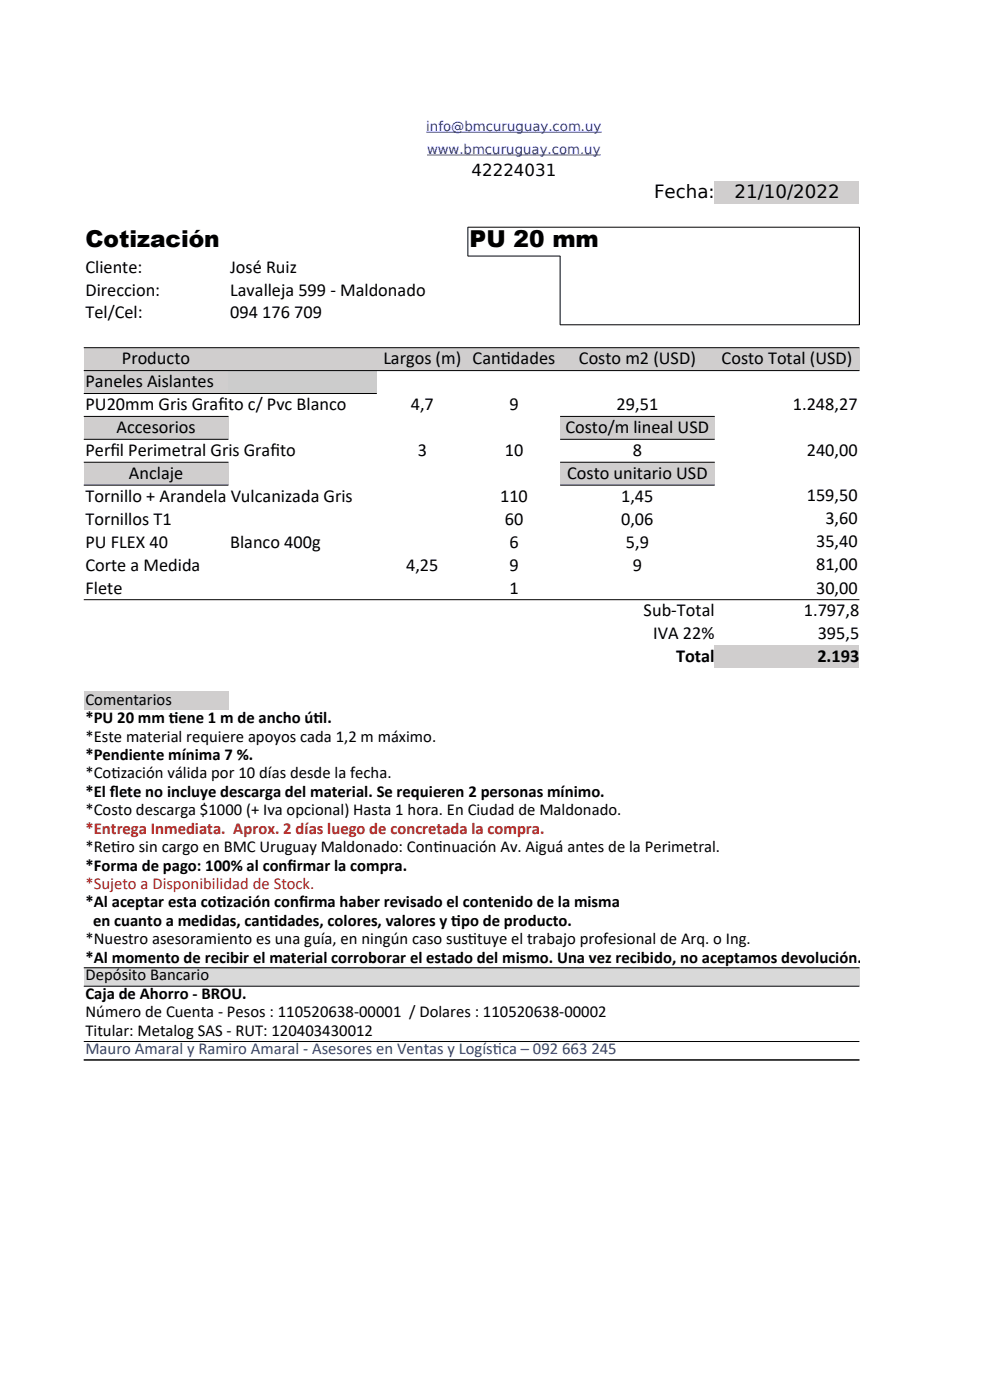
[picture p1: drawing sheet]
<svg xmlns="http://www.w3.org/2000/svg" width="210mm" height="297mm" viewBox="0 0 210 297" stroke-linecap="round" stroke-linejoin="round" font-family="sans-serif">
<defs><g id="words">
<g font-size="4.9">
<text x="18.1" y="52.5">Cotización</text>
<text x="99.6" y="52.5">PU 20 mm</text>
</g>
<g font-size="3.9">
<text x="138.7" y="42.1">Fecha:</text>
<text x="155.8" y="42.1">21/10/2022</text>
<text x="18.1" y="57.9">Cliente:</text>
<text x="48.8" y="57.9">José Ruiz</text>
<text x="18.1" y="62.7">Direccion:</text>
<text x="48.8" y="62.7">Lavalleja 599 - Maldonado</text>
<text x="18.1" y="67.6">Tel/Cel:</text>
<text x="48.8" y="67.6">094 176 709</text>
<text x="25.9" y="77.3">Producto</text>
<text x="81.3" y="77.3">Largos (m) Cant</text>
<text x="106.2" y="77.3">idades</text>
<text x="122.8" y="77.3">Costo m2 (USD)</text>
<text x="153.1" y="77.3">Costo Total (USD)</text>
<text x="18.1" y="82.2">Paneles Aislantes</text>
<text x="18.1" y="87">PU20mm Gris Graf</text>
<text x="46.3" y="87">ito c/ Pvc Blanco</text>
<text x="87.1" y="87">4,7</text>
<text x="108.1" y="87">9</text>
<text x="130.8" y="87">29,51</text>
<text x="168.2" y="86.9">1.248,27</text>
<text x="24.7" y="91.9">Accesorios</text>
<text x="119.9" y="91.9">Costo/m lineal USD</text>
<text x="18.1" y="96.7">Perf</text>
<text x="23.4" y="96.7">il Perimetral Gris Graf</text>
<text x="27.3" y="101.6">Anclaje</text>
<text x="57.4" y="96.7">ito</text>
<text x="88.6" y="96.7">3</text>
<text x="107.1" y="96.7">10</text>
<text x="120.3" y="101.6">Costo unitario USD</text>
<text x="134.2" y="96.7">8</text>
<text x="171.1" y="96.7">240,00</text>
<text x="18.1" y="106.4">Tornillo + Arandela Vulcanizada Gris</text>
<text x="106.1" y="106.4">110</text>
<text x="131.8" y="106.4">1,45</text>
<text x="171.1" y="106.3">159,50</text>
<text x="18.1" y="111.3">Tornillos T1</text>
<text x="107.1" y="111.3">60</text>
<text x="131.8" y="111.3">0,06</text>
<text x="175.1" y="111.2">3,60</text>
<text x="18.1" y="116.2">PU FLEX 40</text>
<text x="48.8" y="116.2">Blanco 400g</text>
<text x="108.1" y="116.2">6</text>
<text x="132.8" y="116.2">5,9</text>
<text x="173.1" y="116.1">35,40</text>
<text x="18.1" y="121">Corte a Medida</text>
<text x="18.1" y="125.9">Flete</text>
<text x="86.2" y="121">4,25</text>
<text x="108.1" y="121">9</text>
<text x="108.1" y="125.9">1</text>
<text x="134.2" y="121">9</text>
<text x="173.1" y="120.9">81,00</text>
<text x="173.1" y="125.9">30,00</text>
<text x="136.5" y="130.6">Sub-Total</text>
<text x="170.5" y="130.7">1.797,8</text>
<text x="138.6" y="135.5">IVA 22%</text>
<text x="173.5" y="135.6">395,5</text>
<text x="143.4" y="140.3">Total</text>
<text x="173.4" y="140.5">2.193</text>
</g>
<g font-size="3.5">
<text x="100" y="37.3">42224031</text>
<text x="18.1" y="149.5">Comentarios</text>
<text x="18.1" y="153.4">*PU 20 mm t</text>
<text x="35.8" y="153.4">iene 1 m de ancho út</text>
<text x="66.5" y="153.4">il.</text>
<text x="18.1" y="157.3">*Este material requiere apoyos cada 1,2 m máximo.</text>
<text x="18.1" y="161.3">*Pendiente mínima 7 %.</text>
<text x="18.1" y="165.1">*Cot</text>
<text x="23.6" y="165.1">ización válida por 10 días desde la fecha.</text>
<text x="18.1" y="169.1">*El f</text>
<text x="18.1" y="173">*Costo descarga $1000 (+ Iva opcional) Hasta 1 hora. En Ciudad de Maldonado.</text>
<text x="23.3" y="169.1">lete no incluye descarga del material. Se requieren 2 personas mínimo.</text>
<text x="18.1" y="180.8">*Ret</text>
<text x="18.1" y="184.7">*Forma de pago: 100% al conf</text>
<text x="23.6" y="180.8">iro sin cargo en BMC Uruguay Maldonado: Cont</text>
<text x="61" y="184.7">irmar la compra.</text>
<text x="91.9" y="180.8">inuación Av. Aiguá antes de la Perimetral.</text>
<text x="18.1" y="192.5">*Al aceptar esta cot</text>
<text x="19.7" y="196.4">en cuanto a medidas, cant</text>
<text x="46" y="192.5">ización conf</text>
<text x="57" y="196.4">idades, colores, valores y t</text>
<text x="63.4" y="192.5">irma haber revisado el contenido de la misma</text>
<text x="95.7" y="196.4">ipo de producto.</text>
<text x="18.1" y="200.3">*Nuestro asesoramiento es una guía, en ningún caso sust</text>
<text x="99.3" y="200.3">ituye el trabajo profesional de Arq. o Ing.</text>
<text x="18.1" y="204.3">*Al momento de recibir el material corroborar el estado del mismo. Una vez recibido, no aceptamos devolución.</text>
<text x="18.1" y="208">Depósito Bancario</text>
<text x="18.1" y="211.9">Caja de Ahorro - BROU.</text>
<text x="18.1" y="215.8">Número de Cuenta - Pesos : 110520638-00001 / Dolares : 110520638-00002</text>
<text x="18.1" y="219.8">Titular: Metalog SAS - RUT: 120403430012</text>
</g>
<g font-size="3.5" fill="#c9211e">
<text x="18.1" y="176.9">*Entrega Inmediata. Aprox. 2 días luego de concretada la compra.</text>
<text x="18.1" y="188.6">*Sujeto a Disponibilidad de Stock.</text>
</g>
<g font-size="3.5" fill="#1f4e78">
<text x="18.1" y="223.6">Mauro Amaral y Ramiro Amaral - Asesores en Ventas y Logíst</text>
<text x="104.5" y="223.6">ica – 092 663 245</text>
</g>
<g font-size="2.8" fill="#00f">
<text x="90.4" y="27.8">info@bmcuruguay.com.uy</text>
<text x="90.6" y="32.6">www.bmcuruguay.com.uy</text>
</g>
</g></defs>
<g fill="#d0cece">
<path d="M151.6 38.5h30.7v4.8h-30.7z" fill-rule="evenodd"/>
<path d="M17.8 73.7h164.5v4.9h-164.5z" fill-rule="evenodd"/>
<path d="M17.8 78.6h30.6v4.9h-30.6z" fill-rule="evenodd"/>
</g>
<path d="M48.4 78.6h31.5v4.9h-31.5z" fill-rule="evenodd" fill="#ccc"/>
<g fill="#d0cece">
<path d="M17.8 88.3h30.6v4.9h-30.6z" fill-rule="evenodd"/>
<path d="M118.8 88.3h32.8v4.9h-32.8z" fill-rule="evenodd"/>
<path d="M17.8 98h30.6v4.9h-30.6z" fill-rule="evenodd"/>
<path d="M118.8 98h32.8v4.9h-32.8z" fill-rule="evenodd"/>
<path d="M151.6 136.9h30.7v4.9h-30.7z" fill-rule="evenodd"/>
<path d="M17.8 146.6h30.6v4h-30.6z" fill-rule="evenodd"/>
</g>
<path d="M17.8 205.3h164.5v3.9h-164.5z" fill-rule="evenodd" fill="#d9d9d9"/>
<g fill="none" stroke="#000" stroke-width=".21">
<path d="M99.2 48.2h83.1M99.2 54.3h19.6v14.6M99.3 48.2v6.1M182.3 48.2v20.7M17.8 73.8h164.5M17.8 78.6h164.5M118.8 68.9h63.5M17.8 83.5h62.1M17.8 88.3h30.7M17.8 93.2h30.7M17.8 98.1h30.7M118.8 88.3h32.8"/>
<path d="M118.8 93.2h32.8M118.8 98.1h32.8M17.8 102.9h30.7M118.8 102.9h32.8M17.8 127.2h164.5M17.8 205.3h164.5M17.8 209.2h164.5M17.8 221h164.5M17.8 224.9h164.5"/>
</g>
<path d="M90.4 28h37.2M90.6 32.9h36.9" fill="none" stroke="#00f" stroke-width=".21"/>
<use href="#words"/>
</svg>
